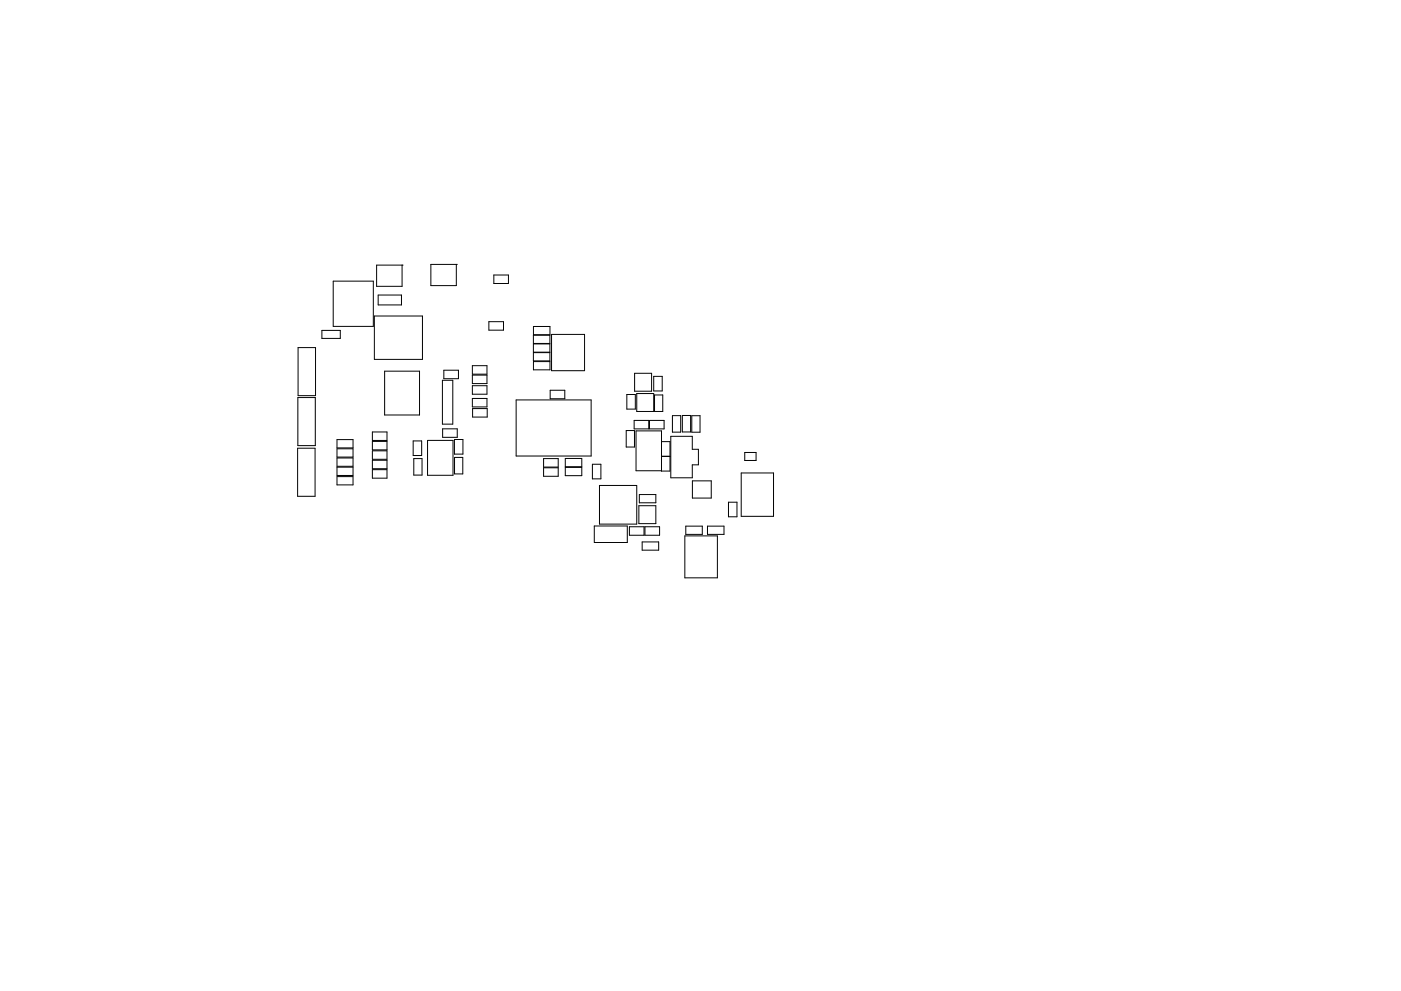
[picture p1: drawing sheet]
<svg xmlns="http://www.w3.org/2000/svg" width="297mm" height="210mm" viewBox="0 0 297 210" stroke-linecap="round" stroke-linejoin="round" font-family="sans-serif">
<g fill="none" stroke="#000" stroke-width=".21">
<path d="M70.7 59.6h8.4v9.6h-8.4zM79.8 56.2h5.5v4.5h-5.5zM85.3 56.2h.1M91.4 56.1h5.4v4.5h-5.4zM96.8 56.1h.1M104.7 58.3h3.1v1.8h-3.1zM63.2 73.7h3.7v10.2h-3.7zM68.3 70.1h3.8v1.7h-3.8zM79.4 67h10.2v9.2h-10.2zM80.2 62.6h4.9v2.1h-4.9zM81.6 78.7h7.4v9.3h-7.4zM94.1 78.5h3.1v1.8h-3.1z"/>
<path d="M100.1 77.6h3.1v1.8h-3.1zM100.1 79.6h3.1v1.8h-3.1zM103.7 68.2h3.1v1.8h-3.1zM113.1 71.1h3.5v1.8h-3.5zM113.1 73h3.5v1.7h-3.5zM113.1 74.8h3.5v1.8h-3.5zM113.1 76.7h3.5v1.8h-3.5zM113.1 69.3h3.5v1.7h-3.5zM116.9 71h7v7.7h-7zM134.5 79.2h3.7v3.8h-3.7zM138.6 79.8h1.8v3.1h-1.8zM63.1 95.1h3.7v10.2h-3.7z"/>
<path d="M63.1 84.3h3.8v10.2h-3.8zM71.4 93.3h3.4v1.7h-3.4zM71.4 95.2h3.4v1.8h-3.4zM71.4 97.2h3.4v1.7h-3.4zM71.4 99.1h3.4v1.8h-3.4zM79 91.6h3v1.8h-3zM79 93.6h3v1.8h-3zM79 95.6h3v1.8h-3zM79 97.6h3v1.8h-3zM79 99.6h3v1.8h-3zM87.6 93.5h1.8v3.1h-1.8zM87.7 97.3h1.8v3.5h-1.8z"/>
<path d="M90.6 93.4h5.4v7.4h-5.4zM93.8 80.7h2.2v9.3h-2.2zM93.8 91h3.1v1.8h-3.1zM96.4 93.2h1.7v3.1h-1.7zM96.4 97h1.7v3.5h-1.7zM100.1 84.5h3.1v1.8h-3.1zM100.1 81.8h3.1v1.8h-3.1zM100.2 86.7h3.1v1.8h-3.1zM109.4 84.9h15.9v11.9h-15.9zM115.2 97.3h3.2v1.8h-3.2zM115.2 99.2h3.2v1.8h-3.2zM116.7 82.8h3.1v1.8h-3.1z"/>
<path d="M119.8 99.2h3.6v1.7h-3.6zM119.8 97.3h3.6v1.7h-3.6zM125.6 98.5h1.8v3.1h-1.8zM132.8 91.3h1.7v3.5h-1.7zM132.9 83.7h1.8v3.1h-1.8zM134.5 89.2h3v1.8h-3zM135 83.5h3.6v3.8h-3.6zM137.7 89.2h3.1v1.8h-3.1zM138.8 83.8h1.7v3.5h-1.7zM140.2 93.7h1.9v6.2h-1.9v-8.5h-5.3v8.5h5.3M140.2 96.8h1.9M142.2 92.6h4.6v2.7h1.3v3.3h-1.3v2.8h-4.6z"/>
<path d="M142.6 88.2h1.7v3.5h-1.7zM144.7 88.1h1.7v3.5h-1.7zM146.7 88.2h1.7v3.5h-1.7zM157.9 96h2.4v1.7h-2.4zM71.4 101.1h3.4v1.8h-3.4zM126 111.6h7v3.5h-7zM127.1 103h7.9v8.2h-7.9zM133.4 111.8h3.1v1.8h-3.1zM135.5 107.3h3.6v3.8h-3.6zM135.5 104.9h3.6v1.8h-3.6zM136.2 115h3.4v1.7h-3.4zM136.7 111.8h3.1v1.8h-3.1z"/>
<path d="M145.2 113.7h6.9v8.9h-6.9zM145.4 111.6h3.5v1.8h-3.5zM146.8 102h4v3.7h-4zM150 111.6h3.5v1.8h-3.5zM154.5 106.5h1.7v3.1h-1.7zM157.2 100.3h6.8v9.2h-6.8z"/>
</g>
</svg>
